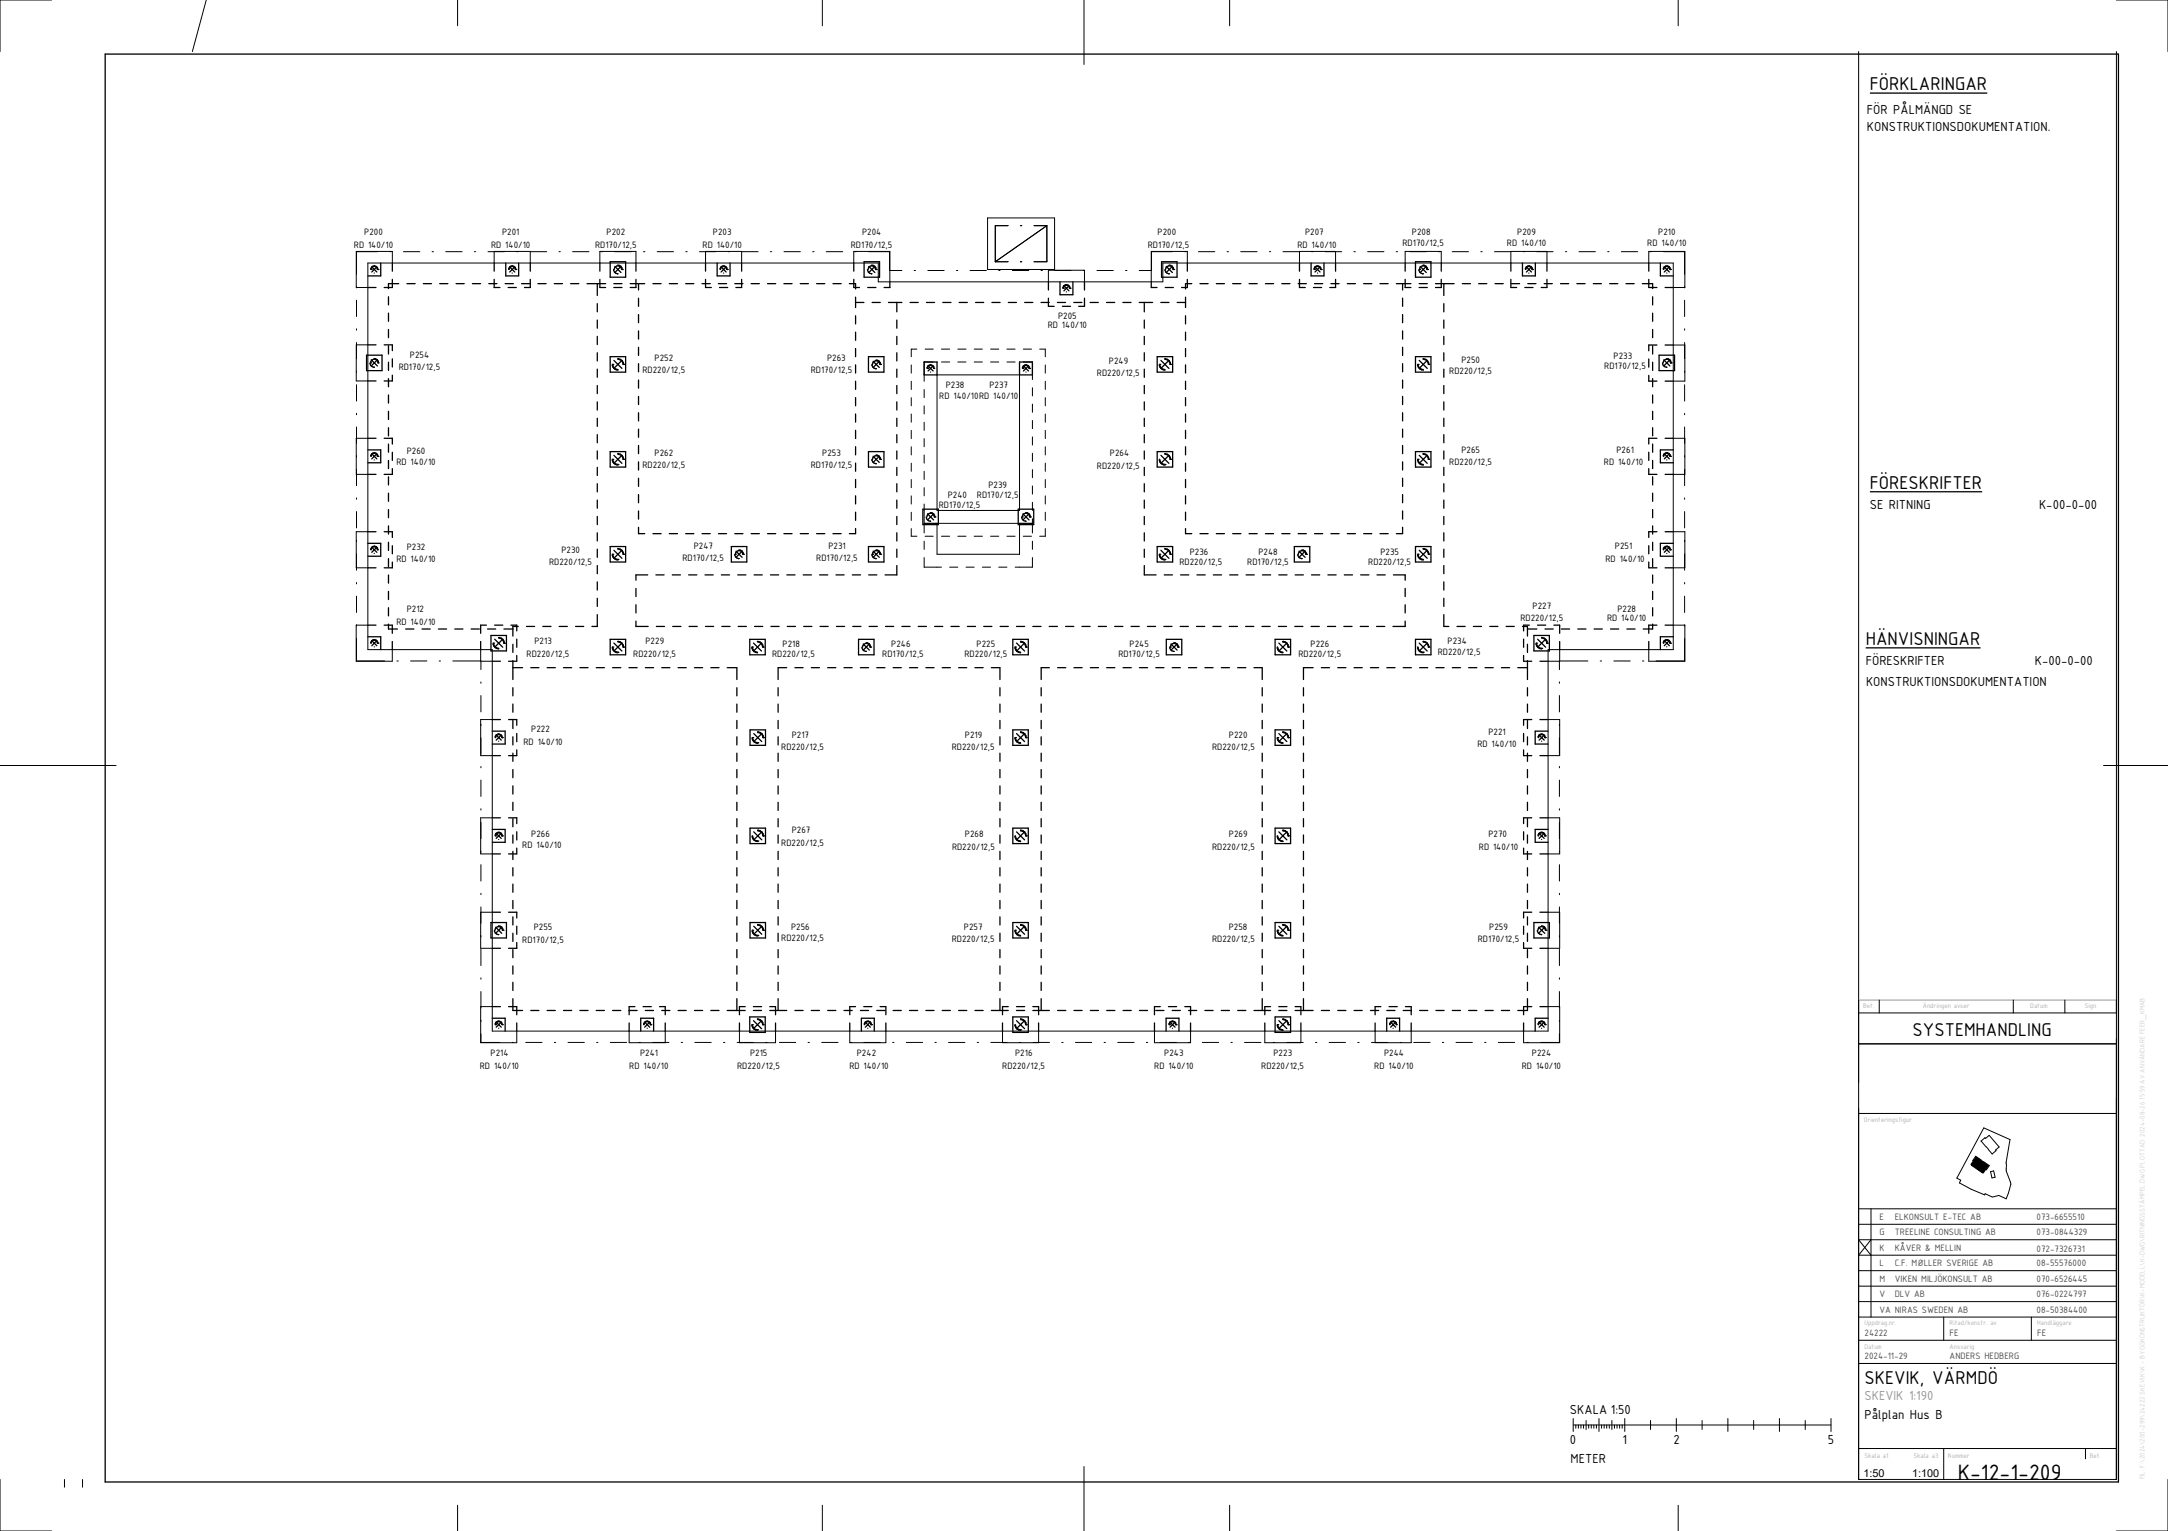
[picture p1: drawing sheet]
<svg xmlns="http://www.w3.org/2000/svg" width="841mm" height="594mm" viewBox="0 0 841 594" stroke-linecap="round" stroke-linejoin="round" font-family="sans-serif">
<defs><g id="words">
<text font-size="9.3" x="759.4" y="574.1">K-12-1-209</text>
<g font-size="7.8">
<text x="725.4" y="35.1">FÖRKLARINGAR</text>
<text x="725.4" y="189.8">FÖRESKRIFTER</text>
<text x="723.7" y="250.3">HÄNVISNINGAR</text>
<text x="741.9" y="402.1">SYSTEMHANDLING</text>
<text x="723.3" y="536.9">SKEVIK, VÄRMDÖ</text>
</g>
<g font-size="5.5">
<text x="724.2" y="44.2">FÖR PÅLMÄNGD SE</text>
<text x="724.2" y="51">KONSTRUKTIONSDOKUMENTATION.</text>
<text x="725.4" y="197.5">SE RITNING</text>
<text x="791" y="197.5">K-00-0-00</text>
<text x="723.7" y="257.9">FÖRESKRIFTER</text>
<text x="789.4" y="257.9">K-00-0-00</text>
<text x="723.8" y="266">KONSTRUKTIONSDOKUMENTATION</text>
<text x="609" y="548.6">SKALA 1:50</text>
<text x="723.3" y="550.6">Pålplan Hus B</text>
<text x="609" y="560.2">0</text>
<text x="629.3" y="560.2">1</text>
<text x="649.2" y="560.2">2</text>
<text x="709" y="560.2">5</text>
<text x="609.3" y="567.5">METER</text>
</g>
<text font-size="5.5" fill="#959595" x="723.3" y="543.3">SKEVIK 1:190</text>
<g font-size="4.2">
<text x="722.9" y="572.9">1:50</text>
<text x="741.7" y="572.9">1:100</text>
</g>
<g font-size="3.9">
<text x="141.3" y="91.2">P200</text>
<text x="194.8" y="91.2">P201</text>
<text x="235.3" y="91.2">P202</text>
<text x="276.6" y="91.2">P203</text>
<text x="334.4" y="91.2">P204</text>
<text x="449" y="91.2">P200</text>
<text x="506.3" y="91.2">P207</text>
<text x="544" y="95.5">RD170/12,5</text>
<text x="547.7" y="91.2">P208</text>
<text x="584.6" y="95.5">RD 140/10</text>
<text x="588.6" y="91.2">P209</text>
<text x="639" y="95.5">RD 140/10</text>
<text x="643.3" y="91.2">P210</text>
<text x="137.3" y="96.1">RD 140/10</text>
<text x="190.5" y="96.1">RD 140/10</text>
<text x="230.8" y="96.1">RD170/12,5</text>
<text x="272.6" y="96.1">RD 140/10</text>
<text x="330" y="96.1">RD170/12,5</text>
<text x="445.3" y="96.1">RD170/12,5</text>
<text x="503.3" y="96.1">RD 140/10</text>
<text x="410.4" y="123.6">P205</text>
<text x="406.4" y="127.4">RD 140/10</text>
<text x="154.6" y="143.6">RD170/12,5</text>
<text x="159" y="138.7">P254</text>
<text x="253.9" y="139.9">P252</text>
<text x="320.8" y="139.9">P263</text>
<text x="430.2" y="141.2">P249</text>
<text x="566.9" y="140.9">P250</text>
<text x="622.3" y="143.1">RD170/12,5</text>
<text x="625.9" y="139.2">P233</text>
<text x="249.2" y="144.8">RD220/12,5</text>
<text x="314.5" y="144.8">RD170/12,5</text>
<text x="425.5" y="146.1">RD220/12,5</text>
<text x="562.2" y="145.2">RD220/12,5</text>
<text x="364.4" y="154.6">RD 140/10RD 140/10</text>
<text x="366.8" y="150.7">P238</text>
<text x="383.8" y="150.7">P237</text>
<text x="157.8" y="175.9">P260</text>
<text x="253.9" y="176.7">P262</text>
<text x="319" y="176.7">P253</text>
<text x="430.6" y="177.1">P264</text>
<text x="566.9" y="175.7">P265</text>
<text x="627.1" y="175.7">P261</text>
<text x="153.8" y="180.3">RD 140/10</text>
<text x="249.2" y="181.6">RD220/12,5</text>
<text x="314.5" y="181.6">RD170/12,5</text>
<text x="425.5" y="182">RD220/12,5</text>
<text x="562.2" y="180.6">RD220/12,5</text>
<text x="622.2" y="180.6">RD 140/10</text>
<text x="383.4" y="189.4">P239</text>
<text x="364.2" y="197">RD170/12,5</text>
<text x="367.7" y="193.2">P240</text>
<text x="379" y="193.2">RD170/12,5</text>
<text x="157.8" y="213.4">P232</text>
<text x="217.8" y="214.4">P230</text>
<text x="269.1" y="212.8">P247</text>
<text x="321.4" y="212.8">P231</text>
<text x="461.5" y="215.3">P236</text>
<text x="488.2" y="215.3">P248</text>
<text x="535.5" y="215.3">P235</text>
<text x="626.4" y="213.1">P251</text>
<text x="153.8" y="218.1">RD 140/10</text>
<text x="213" y="219.3">RD220/12,5</text>
<text x="264.7" y="217.7">RD170/12,5</text>
<text x="316.6" y="217.7">RD170/12,5</text>
<text x="457.5" y="219.1">RD220/12,5</text>
<text x="483.8" y="219.1">RD170/12,5</text>
<text x="530.8" y="219.1">RD220/12,5</text>
<text x="622.8" y="218">RD 140/10</text>
<text x="157.8" y="237.6">P212</text>
<text x="594.5" y="236.2">P227</text>
<text x="627.4" y="237.3">P228</text>
<text x="153.8" y="242.5">RD 140/10</text>
<text x="589.8" y="241.1">RD220/12,5</text>
<text x="623.4" y="241.1">RD 140/10</text>
<text x="207.3" y="249.9">P213</text>
<text x="250.4" y="249.9">P229</text>
<text x="303.6" y="250.9">P218</text>
<text x="345.8" y="250.9">P246</text>
<text x="378.9" y="250.9">P225</text>
<text x="438.2" y="250.9">P245</text>
<text x="508.4" y="250.9">P226</text>
<text x="561.5" y="249.9">P234</text>
<text x="204.3" y="254.8">RD220/12,5</text>
<text x="245.7" y="254.8">RD220/12,5</text>
<text x="299.5" y="254.8">RD220/12,5</text>
<text x="342.2" y="254.8">RD170/12,5</text>
<text x="374.1" y="254.8">RD220/12,5</text>
<text x="433.8" y="254.8">RD170/12,5</text>
<text x="503.7" y="254.8">RD220/12,5</text>
<text x="557.7" y="254.3">RD220/12,5</text>
<text x="206.1" y="284.2">P222</text>
<text x="307.1" y="286.3">P217</text>
<text x="374.3" y="286.3">P219</text>
<text x="476.7" y="286.3">P220</text>
<text x="577.4" y="285">P221</text>
<text x="203.1" y="289.1">RD 140/10</text>
<text x="303.1" y="291.2">RD220/12,5</text>
<text x="369.2" y="291.2">RD220/12,5</text>
<text x="470.2" y="291.2">RD220/12,5</text>
<text x="573.1" y="289.9">RD 140/10</text>
<text x="307.1" y="323.4">P267</text>
<text x="202.6" y="328.9">RD 140/10</text>
<text x="206.1" y="324.8">P266</text>
<text x="303.1" y="328.3">RD220/12,5</text>
<text x="369.3" y="329.7">RD220/12,5</text>
<text x="374.3" y="324.8">P268</text>
<text x="470.2" y="329.7">RD220/12,5</text>
<text x="476.7" y="324.8">P269</text>
<text x="573.7" y="329.7">RD 140/10</text>
<text x="577.4" y="324.8">P270</text>
<text x="202.6" y="365.9">RD170/12,5</text>
<text x="207.1" y="360.7">P255</text>
<text x="303.1" y="365.2">RD220/12,5</text>
<text x="306.9" y="360.7">P256</text>
<text x="369.2" y="365.6">RD220/12,5</text>
<text x="373.9" y="360.7">P257</text>
<text x="470.2" y="365.6">RD220/12,5</text>
<text x="476.6" y="360.7">P258</text>
<text x="573.2" y="365.6">RD170/12,5</text>
<text x="577.7" y="360.7">P259</text>
<text x="190.3" y="409.7">P214</text>
<text x="248.3" y="409.7">P241</text>
<text x="290.9" y="409.7">P215</text>
<text x="332.4" y="409.7">P242</text>
<text x="393.8" y="409.7">P216</text>
<text x="451.6" y="409.7">P243</text>
<text x="494" y="409.7">P223</text>
<text x="536.9" y="409.7">P244</text>
<text x="594.2" y="409.7">P224</text>
<text x="186.1" y="414.6">RD 140/10</text>
<text x="244.1" y="414.6">RD 140/10</text>
<text x="286" y="414.6">RD220/12,5</text>
<text x="329.5" y="414.6">RD 140/10</text>
<text x="388.8" y="414.6">RD220/12,5</text>
<text x="447.7" y="414.6">RD 140/10</text>
<text x="489.3" y="414.6">RD220/12,5</text>
<text x="533.1" y="414.6">RD 140/10</text>
<text x="590.3" y="414.6">RD 140/10</text>
</g>
<g font-size="3.9" fill="#4c4c4c">
<text x="729" y="473.3">E</text>
<text x="735" y="473.3">ELKONSULT E-TEC AB</text>
<text x="790" y="473.3">073-6655510</text>
<text x="729" y="479.3">G</text>
<text x="735" y="479.3">TREELINE CONSULTING AB</text>
<text x="790" y="479.3">073-0844329</text>
<text x="729" y="485.3">K</text>
<text x="735" y="485.3">KÅVER &amp; MELLIN</text>
<text x="790" y="485.6">072-7326731</text>
<text x="729" y="491.3">L</text>
<text x="735" y="491.3">C.F. MØLLER SVERIGE AB</text>
<text x="790" y="491.3">08-55576000</text>
<text x="729" y="497.3">M</text>
<text x="735" y="497.3">VIKEN MILJÖKONSULT AB</text>
<text x="790" y="497.3">070-6526445</text>
<text x="729" y="503.3">V</text>
<text x="735" y="503.3">DLV AB</text>
<text x="790" y="503.3">076-0224797</text>
<text x="729" y="509.3">VA NIRAS SWEDEN AB</text>
<text x="790" y="509.3">08-50384400</text>
<text x="723.3" y="518.2">24222</text>
<text x="756.3" y="518.2">FE</text>
<text x="790.3" y="518.2">FE</text>
<text x="723.3" y="527.2">2024-11-29</text>
<text x="756.3" y="527.2">ANDERS HEDBERG</text>
</g>
<g font-size="2.8" fill="#b2b2b2">
<text x="722.8" y="391.1">Bet.</text>
<text x="745.9" y="391.1">Ändringen avser</text>
<text x="787.6" y="391.1">Datum</text>
<text x="808.7" y="391.1">Sign</text>
<text x="723" y="435.1">Orienteringsfigur</text>
<text x="723.3" y="514.2">Uppdrag.nr.</text>
<text x="756.3" y="514.2">Ritad/konstr. av</text>
<text x="790.3" y="514.2">Handläggare</text>
<text x="723.3" y="523.2">Datum</text>
<text x="756.3" y="523.2">Ansvarig</text>
<text x="723.3" y="565.5">Skala a1</text>
<text x="742.3" y="565.5">Skala a3</text>
<text x="755.6" y="565.5">Nummer</text>
<text x="810.6" y="565.5">Bet.</text>
</g>
</g></defs>
<g fill="none" stroke="#000" stroke-width=".39">
<path d="M20 0h-20v20M80 0l-5.4 20M177.5 0v10M319 0v10M420.5 0v25M477 0v10M651 0v10M721 20v554h100v-554M821 0h20v20M146.4 97.6h-8.1v8.8M151.2 97.6h.5M156.5 97.6h6.3"/>
<path d="M167.6 97.6h.5M172.9 97.6h6.4M184 97.6h.5M189.3 97.6h6.4M200.4 97.6h.5M205.7 97.6h6.4M216.8 97.6h.6M222.1 97.6h6.4M233.2 97.6h.6M238.5 97.6h6.4M249.6 97.6h.6M254.9 97.6h6.4"/>
<path d="M266 97.6h.6M271.3 97.6h6.4M282.4 97.6h.6M287.7 97.6h6.4M298.8 97.6h.6M304.1 97.6h6.4M315.2 97.6h.6M320.5 97.6h6.4M331.6 97.6h.6M336.9 97.6h8.2v7.3h4.8M383.1 84.6h26v20h-26zM391.1 87.6h-5v14"/>
<path d="M395.8 87.6h.6M401.1 87.6h5M406.1 87.6v14h-5M406.1 87.6l-20 14M454.8 97.6h-8.1v7.3h-4.8M459.6 97.6h.5M464.9 97.6h6.3M476 97.6h.5M481.3 97.6h6.3M492.4 97.6h.5M497.7 97.6h6.3M508.8 97.6h.5"/>
<path d="M514.1 97.6h6.3M525.2 97.6h.5M530.5 97.6h6.4M541.6 97.6h.5M546.9 97.6h6.4M558 97.6h.5M563.3 97.6h6.4M574.4 97.6h.6M579.7 97.6h6.4M590.8 97.6h.6M596.1 97.6h6.4M607.2 97.6h.6"/>
<path d="M612.5 97.6h6.4M623.6 97.6h.6M628.9 97.6h6.4M640 97.6h.6M645.3 97.6h8.2v8.8M138.3 111.2v.5M138.3 116.5v6.3M142.7 102h198v7.3h110.4v-7.3h198v150h-48.6v148h-409.5v-148h-48.3zM152.2 102v-4.5h-14v14h4.5M191.7 102v-4.5h14v4.5M232.7 102v-4.5h14v4.5M273.7 102v-4.5h14v4.5"/>
<path d="M331.2 102v-4.5h14v11.8M354.6 104.9h.5M359.9 104.9h6.4M371 104.9h.5M376.3 104.9h6.4M386.1 101.6h5M387.4 104.9h.5M392.7 104.9h6.4M395.8 101.6h.6M403.8 104.9h.6M406.7 109.3v-4.5h14v4.5M409.1 104.9h6.4"/>
<path d="M420.2 104.9h.6M425.5 104.9h6.4M436.6 104.9h.6M460.6 102v-4.5h-14v11.8M504.1 102v-4.5h14v4.5M545.1 102v-4.5h14v4.5M586.1 102v-4.5h14v4.5M639.6 102v-4.5h14v14h-4.5M653.5 111.2v.5M653.5 116.5v6.3M138.3 127.6v.5M138.3 132.9v6.3"/>
<path d="M142.7 133.8h-4.5v14h4.5M355.7 135.4h-2.2v3M358.9 135.4h3.1M365.2 135.4h3.2M371.6 135.4h3.1M377.9 135.4h3.2M384.3 135.4h3.1M390.6 135.4h3.2M396.9 135.4h3.2M403.3 135.4h2.2v3M649.1 133.9h4.5v14h-4.5M653.5 127.6v.5"/>
<path d="M653.5 132.9v6.3M138.3 144v.5M138.3 149.3v6.3M353.5 141.6v3.2M353.5 147.9v3.2M353.5 154.3v3.2M358.5 151.1v3.2M358.5 157.5v3.1M362 140.4h-3.5v7.5M363.5 145.4h32v52.6h-32zM365.2 140.4h3.2M371.6 140.4h3.1"/>
<path d="M377.9 140.4h3.2M384.3 140.4h3.1M390.6 140.4h3.2M396.9 140.4h3.6v6.9M400.5 150.4v3.2M400.5 156.8v3.2M405.5 141.6v3.2M405.5 147.9v3.2M405.5 154.3v3.2M653.5 144v.5M653.5 149.3v6.3M138.3 160.4v.5"/>
<path d="M138.3 165.7v6.3M138.3 176.8v.5M142.7 170h-4.5v14h4.5M353.5 160.6v3.2M353.5 167v3.2M353.5 173.3v3.2M353.5 179.7v3.2M358.5 163.8v3.2M358.5 170.2v3.1M358.5 176.5v3.2M400.5 163.1v3.2M400.5 169.5v3.2"/>
<path d="M400.5 175.8v3.2M405.5 160.6v3.2M405.5 167v3.2M405.5 173.3v3.2M405.5 179.7v3.2M649.1 170h4.5v14h-4.5M653.5 160.4v.5M653.5 165.7v6.3M653.5 176.8v.5M138.3 182.1v6.3M138.3 193.2v.5M138.3 198.5v6.3"/>
<path d="M353.5 186v3.2M353.5 192.4v3.2M353.5 198.7v3.2M358.5 182.9v3.1M358.5 189.2v3.2M358.5 195.6v11.2M400.5 182.2v3.2M400.5 188.5v3.2M400.5 194.9v3.2M405.5 186v3.2M405.5 192.4v3.2M405.5 198.7v3.2"/>
<path d="M653.5 182.1v6.3M653.5 193.2v.5M653.5 198.5v6.3M138.3 209.6v.5M138.3 214.9v6.3M142.7 206.3h-4.5v14h4.5M353.5 205.1v2.9h2.2M358.5 210v3.1M358.5 216.3v3.7h6.7M358.5 203h42M358.9 208h3.1M363.5 203v12h32v-12"/>
<path d="M365.2 208h3.2M371.6 208h3.1M377.9 208h3.2M384.3 208h3.1M390.6 208h3.2M396.9 208h3.2M400.5 201.2v5.6M400.5 210v3.1M400.5 216.3v3.7h-6.7M405.5 205.1v2.9h-2.2M649.1 206.3h4.5v14h-4.5M653.5 209.6v.5"/>
<path d="M653.5 214.9v6.3M138.3 226v.5M138.3 231.3v6.3M368.4 220h3.2M374.7 220h3.2M381.1 220h3.2M387.4 220h3.2M653.5 226v.5M653.5 231.3v6.3M138.3 247.7v8.7h10.9M138.3 242.4v.5M142.7 242.5h-4.5v14h14v-4.5"/>
<path d="M154 256.4h.5M159.3 256.4h6.3M170.4 256.4h.5M175.7 256.4h10.9v3.4M186.5 252v4.5h4.5M605 252v4.5h-4.5M616 256.4h-11.1v3.4M620.7 256.4h.6M626 256.4h6.4M637.1 256.4h.6M649.1 242.5h4.5v14h-14v-4.5M653.5 247.7v8.7h-11.1"/>
<path d="M653.5 242.4v.5M186.6 264.6v.5M186.6 269.9v6.3M191 279.2h-4.5v14h4.5M600.5 279.2h4.5v14h-4.5M604.9 264.6v.5M604.9 269.9v6.3M0 297h45M186.6 281v.5M186.6 286.3v6.3M186.6 297.4v.5M604.9 281v.5"/>
<path d="M604.9 286.3v6.3M604.9 297.4v.5M816 297h25M186.6 302.7v6.3M186.6 313.8v.5M186.6 319.1v6.3M191 317.3h-4.5v14h4.5M600.5 317.3h4.5v14h-4.5M604.9 302.7v6.3M604.9 313.8v.5M604.9 319.1v6.3M186.6 330.2v.5"/>
<path d="M186.6 335.5v6.3M604.9 330.2v.5M604.9 335.5v6.3M186.6 346.6v.5M186.6 351.9v6.3M191 353.9h-4.5v14h4.5M600.5 353.9h4.5v14h-4.5M604.9 346.6v.5M604.9 351.9v6.3M186.6 363v.5M186.6 368.3v6.3M186.6 379.4v.5"/>
<path d="M604.9 363v.5M604.9 368.3v6.3M604.9 379.4v.5M186.6 384.7v6.3M186.6 395.8v.5M191 390.5h-4.5v14h14v-4.5M600.5 390.5h4.5v14h-14v-4.5M604.9 384.7v6.3M604.9 395.8v.5M721 393h100M729 388v5M781 388v5"/>
<path d="M801 388v5M186.6 401.1v3.3h7.3M198.6 404.4h.6M203.9 404.4h6.4M215 404.4h.6M220.3 404.4h6.4M231.4 404.4h.6M236.7 404.4h6.4M244.1 400v4.5h14v-4.5M247.8 404.4h.6M253.1 404.4h6.4M264.2 404.4h.6"/>
<path d="M269.5 404.4h6.4M280.6 404.4h.6M285.9 404.4h6.4M286.8 400v4.5h14v-4.5M297.1 404.4h.5M302.3 404.4h6.4M313.5 404.4h.5M318.7 404.4h6.4M329.6 400v4.5h14v-4.5M329.9 404.4h.5M335.1 404.4h6.4M346.3 404.4h.5"/>
<path d="M351.6 404.4h6.3M362.7 404.4h.5M368 404.4h6.3M379.1 404.4h.5M384.4 404.4h6.3M388.9 400v4.5h14v-4.5M395.5 404.4h.5M400.8 404.4h6.3M411.9 404.4h.5M417.2 404.4h6.3M428.3 404.4h.5M433.6 404.4h6.3"/>
<path d="M444.7 404.4h.5M447.8 400v4.5h14v-4.5M450 404.4h6.3M461.1 404.4h.5M466.4 404.4h6.3M477.5 404.4h.5M482.8 404.4h6.3M490.6 400v4.5h14v-4.5M493.9 404.4h.5M499.2 404.4h6.3M510.3 404.4h.5M515.6 404.4h6.3"/>
<path d="M526.7 404.4h.5M532 404.4h6.3M533.4 400v4.5h14v-4.5M543.1 404.4h.5M548.4 404.4h6.3M559.5 404.4h.5M564.8 404.4h6.3M575.9 404.4h.5M581.2 404.4h6.4M592.3 404.4h.5M604.9 401.1v3.3h-7.3M721 405h100"/>
<path d="M721 432h100M768.5 450.1l1 .7M768.5 450.1l-2.1-1.5-1.1 1.6 .5 .4-1.1 1.5 4.3 2.9 1.1-1.5 .5 .4 1.1-1.7-2.1-1.4M770.5 445l-2-2.3 3.1-2.2 3.9 4.5-2.7 2.7-1.5-1.7M770.5 445l.9 .9M772.2 454.6l1.2-.3 .5 2.4-1.2 .3zM721 475h100M721 469h100M725.8 469v42M772.8 464.4l-2.7-1.3-.2 .5-5.3-2.2-4.5-2.5 .5-1-1.5-.8 10.4-19.5 10.2 4.5-1.5 9 .1 3.4 1.7 4.9-.9 3.4-.9 2.3-2.9-1.3-2.4 .6M721 493h100M721 499h100"/>
<path d="M725.8 481l-4.8 6h100M821 481h-100l4.8 6M721 511h100M721 505h100M721 520h100M754 511v9M788 511v9M721 529h100M610.3 550.4v5M610.3 552.9h100M611.3 552.9v1.2M612.3 552.9v1.2"/>
<path d="M613.3 552.9v1.2M614.3 552.9v1.2M615.3 551.1v3.5M616.3 552.9v1.2M617.3 552.9v1.2M618.3 552.9v1.2M619.3 552.9v1.2M620.3 550.4v5M621.3 552.9v1.2M622.3 552.9v1.2M623.3 552.9v1.2M624.3 552.9v1.2"/>
<path d="M625.3 551.1v3.5M626.3 552.9v1.2M627.3 552.9v1.2M628.3 552.9v1.2M629.3 552.9v1.2M630.3 550.4v5M640.3 551.1v3.5M650.3 550.4v5M660.3 551.1v3.5M670.3 550.4v5M680.3 551.1v3.5M690.3 550.4v5"/>
<path d="M700.3 551.1v3.5M710.3 550.4v5M0 574v20h20M25 574v3M32 574v3M420.5 569v25M721 562h100M754 562v12M809 562v4M841 574v20h-20M177.5 584v10M319 584v10"/>
<path d="M477 584v10M651 584v10"/>
</g>
<g fill="none" stroke="#000" stroke-width=".5">
<path d="M40.8 21h781v554h-781zM725.4 36.1h45.5M142.7 111.5h3.2M143.8 104.5a1.38 1.38 0 0 1 1.4-1.4 1.38 1.38 0 0 1 1.4 1.4M144 104.5a1.2 1.2 0 0 1 1.2-1.2 1.2 1.2 0 0 1 1.2 1.2M144.2 103.6l2 1.9M145.2 105.9h.1M145.2 103.1h.1M146.2 103.6l-2 1.9M147.7 102v5h-5M150.7 115.1v3.2M152.2 102v3.2"/>
<path d="M152.2 108.4v3.1h-3.2M154.7 110h-4v2M157.9 110h3.1M164.2 110h3.2M170.6 110h3.1M176.9 110h3.2M183.3 110h3.1M189.6 110h3.2M191.7 108.4v3.1h2.2M191.7 102v3.2M196 110h3.1M196.2 102v5h5v-5"/>
<path d="M197.1 111.5h3.2M197.3 104.5a1.38 1.38 0 0 1 1.4-1.4 1.38 1.38 0 0 1 1.4 1.4M197.5 104.5a1.2 1.2 0 0 1 1.2-1.2 1.2 1.2 0 0 1 1.2 1.2M197.7 103.6l2 1.9M198.7 105.9h.1M198.7 103.1h.1M199.7 103.6l-2 1.9M202.3 110h3.2M205.7 108.4v3.1h-2.2M205.7 102v3.2M208.7 110h3.1M215 110h3.2"/>
<path d="M221.4 110h3.1M227.7 110h7.2M231.7 110v4.6M231.7 117.8v3.2M232.7 108.4v3.1h2.2M232.7 102v3.2M236.7 101.5h6v6h-6zM238 104.5a1.61 1.61 0 0 0 1.7 1.7M238.1 110h3.2M238.1 111.5h3.2M238.3 104.5a1.43 1.43 0 0 1 1.4-1.4 1.43 1.43 0 0 1 1.4 1.4M238.5 103.4l2.4 2.3"/>
<path d="M239.7 102.9a1.68 1.68 0 0 1 1.7 1.6M240.9 103.4l-2.4 2.3M244.5 110h5.6M246.7 102v3.2M246.7 108.4v3.1h-2.2M247.7 110v2.5M247.7 115.7v3.2M253.3 110h3.2M259.6 110h3.2M266 110h3.2M272.3 110h3.2M273.7 108.4v3.1h2.2"/>
<path d="M273.7 102v3.2M278.2 102v5h5v-5M278.7 110h3.2M279.1 111.5h3.2M279.5 104.5a1.2 1.2 0 0 1 1.2-1.2 1.2 1.2 0 0 1 1.2 1.2M279.6 103.6a1.4 1.4 0 0 1 1.6-.4 1.4 1.4 0 0 1 .9 1.3M279.6 103.6l-.3 .9M279.7 103.6l2 1.9M280.7 105.9h.1M280.7 103.1h.1M281.7 103.6l-2 1.9M285 110h3.2"/>
<path d="M287.7 108.4v3.1h-2.2M287.7 102v3.2M291.4 110h3.2M297.7 110h3.2M304.1 110h3.2M310.4 110h3.2M316.8 110h3.2M323.1 110h3.2M329.5 110h2.4v2.1M331.2 108.4v3.1h2.2M331.2 102v3.2M331.9 115.3v4"/>
<path d="M331.9 117.3h3.2M335.2 101.5h6v6h-6zM336.5 104.5a1.57 1.57 0 0 0 1.7 1.7M336.6 111.5h3.2M336.8 104.5a1.43 1.43 0 0 1 1.4-1.4 1.43 1.43 0 0 1 1.4 1.4M337 103.4l2.4 2.3M338.2 106.2h.1M338.2 102.9h.1M338.2 102.9a1.63 1.63 0 0 1 1.7 1.6M338.3 117.3h3.2M339.4 103.4l-2.4 2.3M344.7 117.3h5.2"/>
<path d="M345.2 109.3v2.2h-2.2M347.9 117.3v3.7M353 117.3h3.2M359.4 117.3h3.2M365.7 117.3h3.2M372.1 117.3h3.2M378.4 117.3h3.2M384.8 117.3h3.1M391.1 117.3h3.2M397.5 117.3h3.1M403.8 117.3h3.2M406.7 109.3v3.2"/>
<path d="M406.7 115.7v3.1h2.2M410.2 117.3h3.1M411.2 109.3v5h5v-5M412.1 118.8h3.2M412.3 111.8a1.38 1.38 0 0 1 1.4-1.4 1.38 1.38 0 0 1 1.4 1.4M412.5 111.8a1.2 1.2 0 0 1 1.2-1.2 1.2 1.2 0 0 1 1.2 1.2M412.7 110.9l2 1.9M413.7 113.2h.1M413.7 110.4h.1M414.7 110.9l-2 1.9M416.5 117.3h3.2M420.7 115.7v3.1h-2.3"/>
<path d="M420.7 109.3v3.2M422.9 117.3h3.1M429.2 117.3h3.2M435.6 117.3h3.1M441.9 117.3h5.2M443.9 117.3v3.7M446.6 109.3v2.2h2.2M450.3 117.3h3.2M450.6 101.5h6v6h-6zM451.9 104.5a1.57 1.57 0 0 0 1.7 1.7M452 111.5h3.2M452.2 104.5a1.43 1.43 0 0 1 1.4-1.4 1.43 1.43 0 0 1 1.4 1.4"/>
<path d="M452.4 103.4l2.4 2.3M453.6 106.2h.1M453.6 102.9h.1M453.6 102.9a1.63 1.63 0 0 1 1.7 1.6M454.8 103.4l-2.4 2.3M456.6 117.3h3.3M459.9 115.3v4M460.6 108.4v3.1h-2.3M460.6 102v3.2M462.3 110h-2.4v2.1M465.5 110h3.1M471.8 110h3.2"/>
<path d="M478.2 110h3.1M484.5 110h3.2M490.9 110h3.1M497.2 110h3.2M503.6 110h3.1M504.1 108.4v3.1h2.2M504.1 102v3.2M508.6 102v5h5v-5M509.5 111.5h3.2M509.7 104.5a1.38 1.38 0 0 1 1.4-1.4 1.38 1.38 0 0 1 1.4 1.4M509.9 104.5a1.2 1.2 0 0 1 1.2-1.2 1.2 1.2 0 0 1 1.2 1.2M509.9 110h3.2"/>
<path d="M510.1 103.6l2 1.9M511.1 105.9h.1M511.1 103.1h.1M512.1 103.6l-2 1.9M516.3 110h3.1M518.1 108.4v3.1h-2.3M518.1 102v3.2M522.6 110h3.2M529 110h3.1M535.3 110h3.2M541.7 110h5.6M544.1 110v2.5"/>
<path d="M544.1 115.7v3.2M545.1 102v3.2M545.1 108.4v3.1h2.2M549.1 101.5h6v6h-6zM550.4 104.5a1.57 1.57 0 0 0 1.7 1.7M550.5 110h3.2M550.5 111.5h3.2M550.6 104.5a1.43 1.43 0 0 1 1.5-1.4 1.43 1.43 0 0 1 1.4 1.4M550.9 103.4l2.4 2.3M552.1 106.2h.1M552.1 102.9h.1M552.1 102.9a1.63 1.63 0 0 1 1.7 1.6"/>
<path d="M553.3 103.4l-2.4 2.3M556.8 110h7.3M559.1 108.4v3.1h-2.3M559.1 102v3.2M560.1 110v4.6M560.1 117.8v3.2M567.2 110h3.2M573.6 110h3.2M579.9 110h3.2M586.1 108.4v3.1h2.2M586.1 102v3.2M586.3 110h3.2"/>
<path d="M590.6 102v5h5v-5M591.5 111.5h3.2M591.9 104.5a1.2 1.2 0 0 1 1.2-1.2 1.2 1.2 0 0 1 1.2 1.2M592 103.6a1.4 1.4 0 0 1 1.6-.4 1.4 1.4 0 0 1 .9 1.3M592 103.6l-.3 .9M592.1 103.6l2 1.9M592.6 110h3.2M593.1 105.9h.1M593.1 103.1h.1M594.1 103.6l-2 1.9M599 110h3.2M600.1 108.4v3.1h-2.3"/>
<path d="M600.1 102v3.2M605.3 110h3.2M611.7 110h3.2M618 110h3.2M624.4 110h3.2M630.7 110h3.2M637.1 110h4v2M639.6 102v3.2M639.6 108.4v3.1h3.1M641.1 115.1v3.2M644.1 102v5h5M645.2 104.5a1.38 1.38 0 0 1 1.4-1.4 1.38 1.38 0 0 1 1.4 1.4"/>
<path d="M645.4 104.5a1.2 1.2 0 0 1 1.2-1.2 1.2 1.2 0 0 1 1.2 1.2M645.6 103.6l2 1.9M645.9 111.5h3.2M646.6 105.9h.1M646.6 103.1h.1M647.6 103.6l-2 1.9M142.2 137.8h6v6h-6zM142.7 133.8h3.2M144 139.6l2.4 2.4M145.2 139.1h.1M145.2 139.1a1.63 1.63 0 0 1 1.7 1.7M146.4 139.6l-2.4 2.4"/>
<path d="M149 133.8h3.2v2.2M150.7 121.5v3.2M150.7 127.8v3.2M150.7 134.2v3.2M152.2 139.2v3.2M231.7 124.2v3.1M231.7 130.5v3.2M231.7 136.9v3.1M236.7 138.4h6v6h-6zM238.1 139.8l3.1 3.1M239.7 139.2a2.2 2.2 0 0 1 2.2 2.2M239.7 139.4a2 2 0 0 1 2 2"/>
<path d="M241.2 139.8l-3.1 3.1M247.7 122v3.2M247.7 128.4v3.2M247.7 134.7v3.2M331.9 122.5v3.2M331.9 128.9v3.1M331.9 135.2v3.2M336.9 138.4h6v6h-6zM339.9 139.7h.1M339.9 139.7a1.63 1.63 0 0 1 1.7 1.7M347.9 124.2v3.1M347.9 130.5v3.2"/>
<path d="M347.9 136.9v3.1M443.9 124.2v3.1M443.9 130.5v3.2M443.9 136.9v3.1M448.9 138.4h6v6h-6zM450.3 139.8l3.1 3.1M451.9 139.2a2.13 2.13 0 0 1 2.2 2.2M451.9 139.4a2 2 0 0 1 2 2M453.4 139.8l-3.1 3.1M459.9 122.5v3.2M459.9 128.9v3.1M459.9 135.2v3.2"/>
<path d="M544.1 122v3.2M544.1 128.4v3.2M544.1 134.7v3.2M549.1 138.4h6v6h-6zM550.5 139.8l3.1 3.1M552.1 139.2h.1M552.1 139.4a2 2 0 0 1 2 2M552.1 139.2a2.13 2.13 0 0 1 2.2 2.2M553.6 139.8l-3.1 3.1M560.1 124.2v3.1M560.1 130.5v3.2M560.1 136.9v3.1"/>
<path d="M639.6 139.3v3.1M641.1 121.5v3.2M641.1 127.8v3.2M641.1 134.2v3.2M642.7 133.9h-3.1v2.2M643.6 137.8h6v6h-6zM645.4 139.6l2.4 2.4M645.9 133.9h3.2M646.6 139.1h.1M646.6 139.1a1.63 1.63 0 0 1 1.7 1.7M647.8 139.6l-2.4 2.4M142.7 147.8h3.2"/>
<path d="M143.5 140.8a1.57 1.57 0 0 0 1.7 1.7M143.8 140.8a1.43 1.43 0 0 1 1.4-1.4 1.43 1.43 0 0 1 1.4 1.4M145.2 142.5h.1M150.7 140.5v3.2M150.7 146.9v3.2M150.7 153.2v3.2M150.7 159.6v3.2M152.2 145.6v2.2h-3.2M231.7 143.2v3.2M231.7 149.6v3.1M231.7 155.9v3.2M237.5 141.4a2.08 2.08 0 0 0 2.2 2.2"/>
<path d="M237.7 141.4a2 2 0 0 0 2 2M239.7 143.6h.1M247.7 141.1v3.2M247.7 147.4v3.2M247.7 153.8v3.2M331.9 141.6v3.1M331.9 147.9v3.2M331.9 154.3v3.1M338.2 141.4a1.57 1.57 0 0 0 1.7 1.6M338.5 141.4a1.43 1.43 0 0 1 1.4-1.5 1.43 1.43 0 0 1 1.4 1.5M338.7 140.2l2.4 2.4M339.9 143.1h.1"/>
<path d="M341.1 140.2l-2.4 2.4M347.9 143.2v3.2M347.9 149.6v3.1M347.9 155.9v3.2M358.5 140.4h5v5h-5zM359.8 142.9a1.2 1.2 0 0 1 1.2-1.2 1.2 1.2 0 0 1 1.2 1.2M359.9 142a1.4 1.4 0 0 1 1.6-.4 1.4 1.4 0 0 1 .9 1.3M359.9 142l-.3 .9M360 142l2 1.9M361 144.3h.1M361 141.5h.1M362 142l-2 1.9"/>
<path d="M395.5 140.4h5v5h-5zM396.6 142.9a1.38 1.38 0 0 1 1.4-1.4 1.38 1.38 0 0 1 1.4 1.4M396.8 142.9a1.2 1.2 0 0 1 1.2-1.2 1.2 1.2 0 0 1 1.2 1.2M397 142l2 1.9M398 144.3h.1M398 141.5h.1M399 142l-2 1.9M443.9 143.2v3.2M443.9 149.6v3.1M443.9 155.9v3.2M449.7 141.4a2.08 2.08 0 0 0 2.2 2.2M449.9 141.4a2 2 0 0 0 2 2"/>
<path d="M451.9 143.6h.1M459.9 141.6v3.1M459.9 147.9v3.2M459.9 154.3v3.1M544.1 141.1v3.2M544.1 147.4v3.2M544.1 153.8v3.2M549.9 141.4a2.08 2.08 0 0 0 2.2 2.2M550.1 141.4a2 2 0 0 0 2 2M552.1 143.6h.1M560.1 143.2v3.2M560.1 149.6v3.1"/>
<path d="M560.1 155.9v3.2M639.6 145.6v2.3h3.1M641.1 140.5v3.2M641.1 146.9v3.2M641.1 153.2v3.2M641.1 159.6v3.2M644.9 140.8a1.57 1.57 0 0 0 1.7 1.7M645.1 140.8a1.43 1.43 0 0 1 1.5-1.4 1.43 1.43 0 0 1 1.4 1.4M645.9 147.9h3.2M646.6 142.5h.1M142.7 174.5h5v5h-5M142.7 170h3.2"/>
<path d="M143.8 177a1.38 1.38 0 0 1 1.4-1.4 1.38 1.38 0 0 1 1.4 1.4M144 177a1.2 1.2 0 0 1 1.2-1.2 1.2 1.2 0 0 1 1.2 1.2M144.2 176.1l2 1.9M145.2 178.4h.1M145.2 175.6h.1M146.2 176.1l-2 1.9M149 170h3.2v2.3M150.7 165.9v3.2M150.7 172.3v3.2M150.7 178.6v3.2M152.2 175.5v3.1M231.7 162.3v3.1"/>
<path d="M231.7 168.6v3.2M231.7 175v3.1M236.7 175.2h6v6h-6zM237.5 178.2a2.08 2.08 0 0 0 2.2 2.2M237.7 178.2a2 2 0 0 0 2 2M238.1 176.7l3.1 3.1M239.7 176l1.6 .7M239.7 176.2a2 2 0 0 1 2 2M241.2 176.7l-3.1 3.1M241.3 176.7l.6 1.5M247.7 160.1v3.2M247.7 166.5v3.2"/>
<path d="M247.7 172.8v3.2M247.7 179.2v3.2M331.9 160.6v3.2M331.9 167v3.1M331.9 173.3v3.2M331.9 179.7v3.1M336.9 175.2h6v6h-6zM338.2 178.2a1.57 1.57 0 0 0 1.7 1.7M338.5 178.2a1.43 1.43 0 0 1 1.4-1.4 1.43 1.43 0 0 1 1.4 1.4M338.7 177l2.4 2.4M339.9 179.9h.1M339.9 176.5h.1"/>
<path d="M339.9 176.6a1.63 1.63 0 0 1 1.7 1.6M341.1 177l-2.4 2.4M347.9 162.3v3.1M347.9 168.6v3.2M347.9 175v3.1M443.9 162.3v3.1M443.9 168.6v3.2M443.9 175v3.1M448.9 175.2h6v6h-6zM449.7 178.2a2.08 2.08 0 0 0 2.2 2.2M449.9 178.2a2 2 0 0 0 2 2M450.3 176.7l3.1 3.1"/>
<path d="M451.9 176l1.6 .7M451.9 176.2a2 2 0 0 1 2 2M453.4 176.7l-3.1 3.1M453.5 176.7l.6 1.5M459.9 160.6v3.2M459.9 167v3.1M459.9 173.3v3.2M459.9 179.7v3.1M544.1 160.1v3.2M544.1 166.5v3.2M544.1 172.8v3.2M544.1 179.2v3.2"/>
<path d="M549.1 175.2h6v6h-6zM549.9 178.2a2.08 2.08 0 0 0 2.2 2.2M550.1 178.2a2 2 0 0 0 2 2M550.5 176.7l3.1 3.1M552.1 176h.1M552.1 176.2a2 2 0 0 1 2 2M552.1 176a2.13 2.13 0 0 1 2.2 2.2M553.6 176.7l-3.1 3.1M560.1 162.3v3.1M560.1 168.6v3.2M560.1 175v3.1M639.6 175.5v3.1"/>
<path d="M641.1 165.9v3.2M641.1 172.3v3.2M641.1 178.6v3.2M642.7 170h-3.1v2.3M645.2 177a1.38 1.38 0 0 1 1.4-1.4 1.38 1.38 0 0 1 1.4 1.4M645.4 177a1.2 1.2 0 0 1 1.2-1.2 1.2 1.2 0 0 1 1.2 1.2M645.6 176.1l2 1.9M645.9 170h3.2M646.6 178.4h.1M646.6 175.6h.1M647.6 176.1l-2 1.9M649.1 174.5h-5v5h5"/>
<path d="M142.7 184h3.2M150.7 185v3.2M150.7 191.3v3.2M150.7 197.7v3.2M152.2 181.8v2.2h-3.2M231.7 181.3v3.2M231.7 187.7v3.1M231.7 194v3.2M247.7 185.5v3.2M247.7 191.9v3.2M247.7 198.2v3.2M331.9 186v3.2"/>
<path d="M331.9 192.4v3.1M331.9 198.7v3.2M347.9 181.3v3.2M347.9 187.7v3.1M347.9 194v3.2M358 197.5h6v6h-6zM359.8 199.4l2.4 2.3M361 198.9h.1M361 198.9a1.63 1.63 0 0 1 1.7 1.6M362.2 199.4l-2.4 2.3M395 197.5h6v6h-6zM396.8 199.4l2.4 2.3"/>
<path d="M398 198.9h.1M398 198.9a1.63 1.63 0 0 1 1.7 1.6M399.2 199.4l-2.4 2.3M443.9 181.3v3.2M443.9 187.7v3.1M443.9 194v3.2M459.9 186v3.2M459.9 192.4v3.1M459.9 198.7v3.2M544.1 185.5v3.2M544.1 191.9v3.2M544.1 198.2v3.2"/>
<path d="M552.1 180.4h.1M560.1 181.3v3.2M560.1 187.7v3.1M560.1 194v3.2M639.6 181.8v2.2h3.1M641.1 185v3.2M641.1 191.3v3.2M641.1 197.7v3.2M645.9 184h3.2M725.4 190.8h43.5M142.7 210.8h5v5h-5M142.7 206.3h3.2"/>
<path d="M143.8 213.3a1.38 1.38 0 0 1 1.4-1.4 1.38 1.38 0 0 1 1.4 1.4M144 213.3a1.2 1.2 0 0 1 1.2-1.2 1.2 1.2 0 0 1 1.2 1.2M144.2 212.3l2 2M145.2 214.7h.1M145.2 211.9h.1M146.2 212.3l-2 2M149 206.3h3.2v2.2M150.7 204v3.2M150.7 210.4v3.2M150.7 216.7v3.2M152.2 211.7v3.2M152.2 218.1v2.2h-3.2"/>
<path d="M231.7 200.4v3.1M231.7 206.7v3.2M231.7 213.1v3.1M231.7 219.4v3.2M236.7 212h6v6h-6zM237.5 215a2.08 2.08 0 0 0 2.2 2.2M237.7 215a2 2 0 0 0 2 2M238.1 213.5l3.1 3.1M239.7 212.8v.1a2.13 2.13 0 0 1 2.2 2.1M239.7 213a2 2 0 0 1 2 2M241.2 213.5l-3.1 3.1M247.7 204.6v2.4h2.4"/>
<path d="M253.3 207h3.2M259.6 207h3.2M266 207h3.2M272.3 207h3.2M278.7 207h3.2M283.7 212h6v6h-6zM285 207h3.2M285 215a1.57 1.57 0 0 0 1.7 1.7M285.3 215a1.43 1.43 0 0 1 1.4-1.4 1.43 1.43 0 0 1 1.4 1.4M285.5 213.9l2.4 2.3M286.7 216.7h.1M286.7 213.4h.1"/>
<path d="M286.7 213.4a1.63 1.63 0 0 1 1.7 1.6M287.9 213.9l-2.4 2.3M291.4 207h3.2M297.7 207h3.2M304.1 207h3.2M310.4 207h3.2M316.8 207h3.2M323.1 207h3.2M331.9 205.1v1.9h-2.4M336.9 212h6v6h-6zM338.2 215a1.57 1.57 0 0 0 1.7 1.7M338.5 215a1.43 1.43 0 0 1 1.4-1.4 1.43 1.43 0 0 1 1.4 1.4"/>
<path d="M338.7 213.9l2.4 2.3M339.9 216.7h.1M339.9 213.4h.1M339.9 213.4a1.63 1.63 0 0 1 1.7 1.6M341.1 213.9l-2.4 2.3M347.9 219.4v3.6h-4.6M347.9 200.4v3.1M347.9 206.7v3.2M347.9 213.1v3.1M359.3 200.5a1.57 1.57 0 0 0 1.7 1.7M359.6 200.5a1.43 1.43 0 0 1 1.4-1.4 1.43 1.43 0 0 1 1.4 1.4M361 202.2h.1"/>
<path d="M396.3 200.5a1.57 1.57 0 0 0 1.7 1.7M396.6 200.5a1.43 1.43 0 0 1 1.4-1.4 1.43 1.43 0 0 1 1.4 1.4M398 202.2h.1M443.9 200.4v3.1M443.9 206.7v3.2M443.9 213.1v3.1M443.9 219.4v3.6h4.5M448.9 212h6v6h-6zM449.7 215a2.12 2.12 0 0 0 2.2 2.2M449.9 215a2 2 0 0 0 2 2M450.3 213.5l3.1 3.1M451.9 212.8a2.2 2.2 0 0 1 2.2 2.2"/>
<path d="M451.9 213a2 2 0 0 1 2 2M453.4 213.5l-3.1 3.1M459.9 205.1v1.9h2.4M465.5 207h3.1M471.8 207h3.2M478.2 207h3.1M484.5 207h3.2M490.9 207h3.1M497.2 207h3.2M502.1 212h6v6h-6zM503.4 215a1.57 1.57 0 0 0 1.7 1.7M503.6 207h3.1"/>
<path d="M503.7 215a1.43 1.43 0 0 1 1.4-1.4 1.43 1.43 0 0 1 1.4 1.4M503.9 213.9l2.4 2.3M505.1 216.7h.1M505.1 213.4h.1M505.1 213.4l1.1 .4M506.2 213.8l.6 1.2M506.3 213.9l-2.4 2.3M509.9 207h3.2M516.3 207h3.1M522.6 207h3.2M529 207h3.1M535.3 207h3.2"/>
<path d="M544.1 204.6v2.4h-2.4M549.1 212h6v6h-6zM549.9 215a2.08 2.08 0 0 0 2.2 2.2M550.1 215a2 2 0 0 0 2 2M550.5 213.5l3.1 3.1M552.1 217.2h.1M552.1 212.8h.1M552.1 213a2 2 0 0 1 2 2M552.1 212.9a2.13 2.13 0 0 1 2.2 2.1M553.6 213.5l-3.1 3.1M560.1 200.4v3.1M560.1 206.7v3.2"/>
<path d="M560.1 213.1v3.1M560.1 219.4v3.2M639.6 211.7v3.2M639.6 218.1v2.2h3.1M641.1 204v3.2M641.1 210.4v3.2M641.1 216.7v3.2M642.7 206.3h-3.1v2.2M645.2 213.3a1.38 1.38 0 0 1 1.4-1.4 1.38 1.38 0 0 1 1.4 1.4M645.4 213.3a1.2 1.2 0 0 1 1.2-1.2 1.2 1.2 0 0 1 1.2 1.2M645.6 212.3l2 2M645.9 206.3h3.2"/>
<path d="M646.6 214.7h.1M646.6 211.9h.1M647.6 212.3l-2 2M649.1 210.8h-5v5h5M142.7 220.3h3.2M150.7 223.1v3.2M150.7 229.4v3.2M150.7 235.8v3.2M231.7 238.5v4.5h-2.1M231.7 225.8v3.1M231.7 232.1v3.2M246.7 228.3v3.2"/>
<path d="M246.7 234.6v3.2M251.3 223h-4.6v2.1M254.4 223h3.2M260.8 223h3.2M267.1 223h3.2M273.5 223h3.2M279.8 223h3.2M286.2 223h3.2M292.5 223h3.2M298.9 223h3.2M305.2 223h3.2M311.6 223h3.2"/>
<path d="M317.9 223h3.2M324.3 223h3.2M330.6 223h3.2M337 223h3.2M451.6 223h3.2M458 223h3.1M464.3 223h3.2M470.7 223h3.1M477 223h3.2M483.4 223h3.1M489.7 223h3.2M496.1 223h3.1"/>
<path d="M502.4 223h3.2M508.8 223h3.1M515.1 223h3.2M521.5 223h3.1M527.8 223h3.2M534.2 223h3.1M540.5 223h4.6v2.1M545.1 228.3v3.2M545.1 234.6v3.2M560.1 238.5v4.5h1.9M560.1 225.8v3.1M560.1 232.1v3.2"/>
<path d="M641.1 223.1v3.2M641.1 229.4v3.2M641.1 235.8v3.2M645.9 220.3h3.2M142.7 247h5v5M142.7 242.5h3.1M143.8 249.5a1.38 1.38 0 0 1 1.4-1.4 1.38 1.38 0 0 1 1.4 1.4M144 249.5a1.2 1.2 0 0 1 1.2-1.2 1.2 1.2 0 0 1 1.2 1.2M144.2 248.6l2 1.9M145.2 250.9h.1M145.2 248.1h.1M146.2 248.6l-2 1.9"/>
<path d="M149 242.5h3.2v3.2M150.7 242.1v1.9h3.5M152.2 248.9v3.1M157.4 244h3.1M163.7 244h3.2M170.1 244h3.1M176.4 244h3.2M182.8 244h3.1M186.5 248.9v3.1M188.7 242.5h-2.2v3.2M189.1 244h3.2M190.5 246.5h6v6h-6z"/>
<path d="M191 256.5h3.1M191.3 249.5a2.08 2.08 0 0 0 2.2 2.2M191.5 249.5a2 2 0 0 0 2 2M191.9 242.5h3.1M191.9 248l3.1 3.1M193.4 251.7h.1M193.4 247.3h.1M193.5 247.5a2 2 0 0 1 2 2M193.5 247.4a2.13 2.13 0 0 1 2.2 2.1M195 248l-3.1 3.1M195.5 244h3.5M198.2 242.5h2.3v2.3"/>
<path d="M199 250v3.1M199 256.3v7.3M199 259h3.7M200.5 254.3v2.2h-3.2M200.5 248v3.1M201 243h-2v3.8M204.2 243h3.2M205.9 259h3.2M210.6 243h3.1M212.2 259h3.2M216.9 243h3.2M218.6 259h3.2"/>
<path d="M223.3 243h3.1M224.9 259h3.2M231.3 259h3.2M236.7 248h6v6h-6zM237.5 251a2.12 2.12 0 0 0 2.2 2.2M237.6 259h3.2M237.7 251a2 2 0 0 0 2 2M238.1 249.5l3.1 3.1M239.7 248.8l1.6 .8M239.7 249a2 2 0 0 1 2 2M241.2 249.5l-3.1 3.1M241.3 249.6l.6 1.4"/>
<path d="M244 259h3.2M246.7 241v2h4.7M250.3 259h3.2M254.6 243h3.2M256.7 259h3.2M261 243h3.1M263 259h3.2M267.3 243h3.2M269.4 259h3.2M273.7 243h3.1M275.7 259h3.2M280 243h3.2"/>
<path d="M282.1 259h3.7v4.6M286.4 243h3.1M290.8 248h6v6h-6zM291.7 251a2.08 2.08 0 0 0 2.1 2.2M291.8 251a2 2 0 0 0 2 2M292.3 249.5l3.1 3.1M292.7 243h3.2M293.8 253.2h.1M293.8 248.8h.1M293.8 249a2 2 0 0 1 2 2M293.8 248.9a2.13 2.13 0 0 1 2.2 2.1M295.4 249.5l-3.1 3.1"/>
<path d="M299.1 243h3.1M305.2 259h-3.4v4.6M305.4 243h3.2M308.4 259h3.1M311.8 243h3.1M314.7 259h3.2M318.1 243h3.2M321.1 259h3.1M324.5 243h3.1M327.4 259h3.2M330.8 243h3.2M333 248h6v6h-6z"/>
<path d="M333.8 259h3.1M334.4 251a1.57 1.57 0 0 0 1.6 1.7M334.6 251a1.43 1.43 0 0 1 1.4-1.4 1.43 1.43 0 0 1 1.5 1.4M334.8 249.9l2.4 2.3M336 252.7h.1M336 249.4h.1M336 249.4l1.2 .4M337.2 243h3.1M337.2 249.8l.5 1.2M337.2 249.9l-2.4 2.3M340.1 259h3.2M343.5 243h3.2"/>
<path d="M346.5 259h3.1M349.9 243h3.1M352.8 259h3.2M356.2 243h3.2M359.2 259h3.1M362.6 243h3.1M365.5 259h3.2M368.9 243h3.2M371.9 259h3.1M375.3 243h3.1M378.2 259h3.2M381.6 243h3.2"/>
<path d="M384.6 259h3.3v4.6M387.9 243h3.2M392.9 248h6v6h-6zM393.7 251a2.08 2.08 0 0 0 2.2 2.2M393.9 251a2 2 0 0 0 2 2M394.3 243h3.2M394.3 249.5l3.1 3.1M395.9 253.2h.1M395.9 248.8h.1M395.9 249a2 2 0 0 1 2 2M395.9 248.9a2.13 2.13 0 0 1 2.2 2.1M397.4 249.5l-3.1 3.1"/>
<path d="M400.6 243h3.2M407 243h3.2M407.1 259h-3.2v4.6M410.2 259h3.2M413.3 243h3.2M416.6 259h3.2M419.7 243h3.2M422.9 259h3.2M426 243h3.2M429.3 259h3.2M432.4 243h3.2M435.6 259h3.2"/>
<path d="M438.7 243h3.2M442 259h3.2M445.1 243h3.2M448.3 259h3.2M451.4 243h3.2M452.4 248h6v6h-6zM453.8 251a1.57 1.57 0 0 0 1.6 1.7M454 251a1.43 1.43 0 0 1 1.4-1.4 1.43 1.43 0 0 1 1.5 1.4M454.2 249.9l2.4 2.3M454.7 259h3.2M455.4 252.7h.1M455.4 249.4h.1"/>
<path d="M455.4 249.4l1.2 .4M456.6 249.8l.5 1.2M456.6 249.9l-2.4 2.3M457.8 243h3.2M461 259h3.2M464.1 243h3.2M467.4 259h3.2M470.5 243h3.2M473.7 259h3.2M476.8 243h3.2M480.1 259h3.2M483.2 243h3.2"/>
<path d="M486.4 259h3.2v4.6M489.5 243h3.2M494.6 248h6v6h-6zM495.5 251a2.08 2.08 0 0 0 2.1 2.2M495.6 251a2 2 0 0 0 2 2M495.9 243h3.2M496.1 249.5l3.1 3.1M497.6 253.2h.1M497.6 248.8h.1M497.6 249a2 2 0 0 1 2 2M497.6 248.9a2.13 2.13 0 0 1 2.2 2.1M499.2 249.5l-3.1 3.1"/>
<path d="M502.2 243h3.2M508.6 243h3.2M509.4 259h-3.8v4.6M512.6 259h3.1M514.9 243h3.2M518.9 259h3.2M521.3 243h3.2M525.3 259h3.1M527.6 243h3.2M531.6 259h3.2M534 243h3.2M538 259h3.1"/>
<path d="M544.3 259h3.2M545.1 241v2h-4.8M549.1 248h6v6h-6zM549.9 251a2.08 2.08 0 0 0 2.2 2.2M550.1 251a2 2 0 0 0 2 2M550.5 249.5l3.1 3.1M550.7 259h3.1M552.1 253.2h.1M552.1 248.8h.1M552.1 249a2 2 0 0 1 2 2M552.1 248.9a2.13 2.13 0 0 1 2.2 2.1M553.6 249.5l-3.1 3.1"/>
<path d="M557 259h3.2M563.4 259h3.1M565.2 243h3.2M569.7 259h3.2M571.5 243h3.2M576.1 259h3.1M577.9 243h3.2M582.4 259h3.2M584.2 243h3.2M588.8 259h3.7M590.6 243h1.9v3.8M591 254.3v2.2h3.2"/>
<path d="M591 248v3.1M592.5 244h3.7M592.5 250v3.1M592.5 256.3v7.3M593.3 242.5h-2.3v2.3M595 246.5h6v6h-6zM595.9 249.5a2.12 2.12 0 0 0 2.1 2.2M596 249.5a2 2 0 0 0 2 2M596.4 242.5h3.2M596.5 248l3.1 3.1M597.4 256.5h3.1M598 247.3h.1"/>
<path d="M598 247.5a2 2 0 0 1 2 2M598 247.4a2.13 2.13 0 0 1 2.2 2.1M599.3 244h3.2M599.6 248l-3.1 3.1M602.8 242.5h2.2v3.2M605 248.9v3.1M605.7 244h3.2M612 244h3.2M618.4 244h3.2M624.7 244h3.2M631.1 244h3.2M639.6 248.9v3.1"/>
<path d="M641.1 242.1v1.9h-3.7M642.7 242.5h-3.1v3.2M645.2 249.5a1.38 1.38 0 0 1 1.4-1.4 1.38 1.38 0 0 1 1.4 1.4M645.4 249.5a1.2 1.2 0 0 1 1.2-1.2 1.2 1.2 0 0 1 1.2 1.2M645.6 248.6l2 1.9M645.9 242.5h3.2M646.6 250.9h.1M646.6 248.1h.1M647.6 248.6l-2 1.9M649.1 247h-5v5M723.7 251.3h44.6M191 279.2h3.1"/>
<path d="M197.3 279.2h3.2v2.2M199 266.8v3.2M199 273.2v3.1M199 279.5v3.2M285.8 266.8v3.2M285.8 273.2v3.1M285.8 279.5v3.2M301.8 266.8v3.2M301.8 273.2v3.1M301.8 279.5v3.2M387.9 266.8v3.2M387.9 273.2v3.1"/>
<path d="M387.9 279.5v3.2M403.9 266.8v3.2M403.9 273.2v3.1M403.9 279.5v3.2M489.6 266.8v3.2M489.6 273.2v3.1M489.6 279.5v3.2M505.6 266.8v3.2M505.6 273.2v3.1M505.6 279.5v3.2M592.5 266.8v3.2M592.5 273.2v3.1"/>
<path d="M592.5 279.5v3.2M594.2 279.2h-3.2v2.2M597.4 279.2h3.1M191 283.7h5v5h-5M191 293.2h3.1M192.1 286.2a1.38 1.38 0 0 1 1.4-1.4 1.38 1.38 0 0 1 1.4 1.4M192.3 286.2a1.2 1.2 0 0 1 1.2-1.2 1.2 1.2 0 0 1 1.2 1.2M192.5 285.2l1.9 2M193.4 287.6h.1M193.4 284.8h.1M194.4 285.2l-1.9 2M199 285.9v3.1"/>
<path d="M199 292.2v3.2M199 298.6v3.1M200.5 284.6v3.2M200.5 290.9v2.3h-3.2M285.8 285.9v3.1M285.8 292.2v3.2M285.8 298.6v3.1M290.9 283.2h6v6h-6zM291.8 286.2a2.08 2.08 0 0 0 2.1 2.1M291.9 286.2a2 2 0 0 0 2 2M292.4 284.6l3.1 3.1M293.9 288.4h.1"/>
<path d="M293.9 284h.1M293.9 284.2a2 2 0 0 1 2 2M293.9 284a2.13 2.13 0 0 1 2.2 2.2M295.5 284.6l-3.1 3.1M301.8 285.9v3.1M301.8 292.2v3.2M301.8 298.6v3.1M387.9 285.9v3.1M387.9 292.2v3.2M387.9 298.6v3.1M392.9 283.2h6v6h-6zM393.7 286.2a2.08 2.08 0 0 0 2.2 2.1"/>
<path d="M393.9 286.2a2 2 0 0 0 2 2M394.3 284.6l3.1 3.1M395.9 288.4h.1M395.9 284h.1M395.9 284.2a2 2 0 0 1 2 2M395.9 284a2.13 2.13 0 0 1 2.2 2.2M397.4 284.6l-3.1 3.1M403.9 285.9v3.1M403.9 292.2v3.2M403.9 298.6v3.1M489.6 285.9v3.1M489.6 292.2v3.2"/>
<path d="M489.6 298.6v3.1M494.6 283.2h6v6h-6zM495.5 286.2a2.08 2.08 0 0 0 2.1 2.1M495.6 286.2a2 2 0 0 0 2 2M496.1 284.6l3.1 3.1M497.6 288.4h.1M497.6 284h.1M497.6 284.2a2 2 0 0 1 2 2M497.6 284a2.13 2.13 0 0 1 2.2 2.2M499.2 284.6l-3.1 3.1M505.6 285.9v3.1M505.6 292.2v3.2"/>
<path d="M505.6 298.6v3.1M591 290.9v2.3h3.2M591 284.6v3.2M592.5 285.9v3.1M592.5 292.2v3.2M592.5 298.6v3.1M596.8 286.2a1.2 1.2 0 0 1 1.2-1.2 1.2 1.2 0 0 1 1.2 1.2M597 285.2a1.4 1.4 0 0 1 1.5-.3 1.4 1.4 0 0 1 .9 1.3M597 285.2l-.3 1M597 285.2l2 2M597.4 293.2h3.1M598 287.6h.1"/>
<path d="M598 284.8h.1M599 285.2l-2 2M600.5 283.7h-5v5h5M191 317.3h3.1M197.3 317.3h3.2v2.2M199 304.9v3.2M199 311.3v3.1M199 317.6v3.2M285.8 304.9v3.2M285.8 311.3v3.1M285.8 317.6v3.2M301.8 304.9v3.2"/>
<path d="M301.8 311.3v3.1M301.8 317.6v3.2M387.9 304.9v3.2M387.9 311.3v3.1M387.9 317.6v3.2M403.9 304.9v3.2M403.9 311.3v3.1M403.9 317.6v3.2M489.6 304.9v3.2M489.6 311.3v3.1M489.6 317.6v3.2M505.6 304.9v3.2"/>
<path d="M505.6 311.3v3.1M505.6 317.6v3.2M592.5 304.9v3.2M592.5 311.3v3.1M592.5 317.6v3.2M594.2 317.3h-3.2v2.2M597.4 317.3h3.1M191 321.8h5v5h-5M191 331.3h3.1M192.1 324.3a1.38 1.38 0 0 1 1.4-1.4 1.38 1.38 0 0 1 1.4 1.4M192.3 324.3a1.2 1.2 0 0 1 1.2-1.2 1.2 1.2 0 0 1 1.2 1.2M192.5 323.3l1.9 2"/>
<path d="M193.4 325.7h.1M193.4 322.9h.1M194.4 323.3l-1.9 2M199 324v3.1M199 330.3v3.2M199 336.7v3.1M200.5 322.7v3.2M200.5 329.1v2.2h-3.2M285.8 324v3.1M285.8 330.3v3.2M285.8 336.7v3.1M290.9 321.3h6v6h-6z"/>
<path d="M291.8 324.3a2.08 2.08 0 0 0 2.1 2.2M291.9 324.3a2 2 0 0 0 2 2M292.4 322.7l3.1 3.1M293.9 326.5h.1M293.9 322.1h.1M293.9 322.3a2 2 0 0 1 2 2M293.9 322.1a2.13 2.13 0 0 1 2.2 2.2M295.5 322.7l-3.1 3.1M301.8 324v3.1M301.8 330.3v3.2M301.8 336.7v3.1M387.9 324v3.1"/>
<path d="M387.9 330.3v3.2M387.9 336.7v3.1M392.9 321.3h6v6h-6zM393.7 324.3a2.08 2.08 0 0 0 2.2 2.2M393.9 324.3a2 2 0 0 0 2 2M394.3 322.7l3.1 3.1M395.9 326.5h.1M395.9 322.1h.1M395.9 322.3a2 2 0 0 1 2 2M395.9 322.1a2.13 2.13 0 0 1 2.2 2.2M397.4 322.7l-3.1 3.1M403.9 324v3.1"/>
<path d="M403.9 330.3v3.2M403.9 336.7v3.1M489.6 324v3.1M489.6 330.3v3.2M489.6 336.7v3.1M494.6 321.3h6v6h-6zM495.5 324.3a2.08 2.08 0 0 0 2.1 2.2M495.6 324.3a2 2 0 0 0 2 2M496.1 322.7l3.1 3.1M497.6 326.5h.1M497.6 322.1h.1M497.6 322.3a2 2 0 0 1 2 2"/>
<path d="M497.6 322.1a2.13 2.13 0 0 1 2.2 2.2M499.2 322.7l-3.1 3.1M505.6 324v3.1M505.6 330.3v3.2M505.6 336.7v3.1M591 329.1v2.2h3.2M591 322.7v3.2M592.5 324v3.1M592.5 330.3v3.2M592.5 336.7v3.1M596.8 324.3a1.2 1.2 0 0 1 1.2-1.2 1.2 1.2 0 0 1 1.2 1.2M597 323.4l-.3 .9"/>
<path d="M597 323.4a1.4 1.4 0 0 1 1.5-.4 1.4 1.4 0 0 1 .9 1.3M597 323.3l2 2M597.4 331.3h3.1M598 325.7h.1M598 322.9h.1M599 323.3l-2 2M600.5 321.8h-5v5h5M190.5 357.9h6v6h-6zM191 353.9h3.1M192.3 359.7l2.3 2.4M193.4 359.2h.1M193.5 359.3a1.63 1.63 0 0 1 1.6 1.6"/>
<path d="M194.6 359.7l-2.3 2.4M197.3 353.9h3.2v2.3M199 343v3.2M199 349.4v3.1M199 355.7v3.2M200.5 359.3v3.2M285.8 343v3.2M285.8 349.4v3.1M285.8 355.7v3.2M290.9 357.9h6v6h-6zM292.4 359.4l3.1 3.1M293.9 358.7h.1"/>
<path d="M293.9 358.9a2 2 0 0 1 2 2M293.9 358.7a2.13 2.13 0 0 1 2.2 2.2M295.5 359.4l-3.1 3.1M301.8 343v3.2M301.8 349.4v3.1M301.8 355.7v3.2M387.9 343v3.2M387.9 349.4v3.1M387.9 355.7v3.2M392.9 357.9h6v6h-6zM394.3 359.4l3.1 3.1M395.9 358.7h.1"/>
<path d="M395.9 358.9a2 2 0 0 1 2 2M395.9 358.7a2.13 2.13 0 0 1 2.2 2.2M397.4 359.4l-3.1 3.1M403.9 343v3.2M403.9 349.4v3.1M403.9 355.7v3.2M489.6 343v3.2M489.6 349.4v3.1M489.6 355.7v3.2M494.6 357.9h6v6h-6zM496.1 359.4l3.1 3.1M497.6 358.7h.1"/>
<path d="M497.6 358.9a2 2 0 0 1 2 2M497.6 358.7a2.13 2.13 0 0 1 2.2 2.2M499.2 359.4l-3.1 3.1M505.6 343v3.2M505.6 349.4v3.1M505.6 355.7v3.2M591 359.3v3.2M592.5 343v3.2M592.5 349.4v3.1M592.5 355.7v3.2M594.2 353.9h-3.2v2.3M595 357.9h6v6h-6z"/>
<path d="M596.8 359.7l2.4 2.4M597.4 353.9h3.1M598 359.2h.1M598 359.3a1.63 1.63 0 0 1 1.7 1.6M599.2 359.7l-2.4 2.4M191 367.9h3.1M191.8 360.9a1.57 1.57 0 0 0 1.7 1.7M192 360.9a1.43 1.43 0 0 1 1.5-1.4 1.43 1.43 0 0 1 1.4 1.4M193.4 362.6h.1M199 362v3.2M199 368.4v3.2M199 374.7v3.2"/>
<path d="M200.5 365.7v2.2h-3.2M285.8 362v3.2M285.8 368.4v3.2M285.8 374.7v3.2M291.8 360.9a2.08 2.08 0 0 0 2.1 2.2M291.9 360.9a2 2 0 0 0 2 2M293.9 363.1h.1M301.8 362v3.2M301.8 368.4v3.2M301.8 374.7v3.2M387.9 362v3.2M387.9 368.4v3.2"/>
<path d="M387.9 374.7v3.2M393.7 360.9a2.08 2.08 0 0 0 2.2 2.2M393.9 360.9a2 2 0 0 0 2 2M395.9 363.1h.1M403.9 362v3.2M403.9 368.4v3.2M403.9 374.7v3.2M489.6 362v3.2M489.6 368.4v3.2M489.6 374.7v3.2M495.5 360.9a2.08 2.08 0 0 0 2.1 2.2M495.6 360.9a2 2 0 0 0 2 2"/>
<path d="M497.6 363.1h.1M505.6 362v3.2M505.6 368.4v3.2M505.6 374.7v3.2M591 365.7v2.2h3.2M592.5 362v3.2M592.5 368.4v3.2M592.5 374.7v3.2M596.4 360.9a1.61 1.61 0 0 0 1.6 1.7M596.6 360.9a1.43 1.43 0 0 1 1.4-1.4 1.43 1.43 0 0 1 1.5 1.4M597.4 367.9h3.1M191 395h5v5"/>
<path d="M191 390.5h3.1M192.1 397.5a1.38 1.38 0 0 1 1.4-1.4 1.38 1.38 0 0 1 1.4 1.4M192.3 397.5a1.2 1.2 0 0 1 1.2-1.2 1.2 1.2 0 0 1 1.2 1.2M192.5 396.5l1.9 2M193.4 398.9h.1M193.4 396.1h.1M194.4 396.5l-1.9 2M197.3 390.5h3.2v3.2M199 387.4v4.6h3.7M199 381.1v3.2M200.5 396.9v3.1M205.9 392h3.2"/>
<path d="M212.2 392h3.2M218.6 392h3.2M224.9 392h3.2M231.3 392h3.2M237.6 392h3.2M244 392h3.2M244.1 396.9v3.1M246.3 390.5h-2.2v3.2M249.5 390.5h3.1M249.7 397.5a1.38 1.38 0 0 1 1.4-1.4 1.38 1.38 0 0 1 1.3 1.4M249.9 397.5a1.2 1.2 0 0 1 1.2-1.2 1.2 1.2 0 0 1 1.1 1.2M250.1 396.5l1.9 2"/>
<path d="M250.3 392h3.2M251 398.9h.1M251 396.1h.1M252 396.5l-1.9 2M255.8 390.5h2.3v3.2M256.7 392h3.2M258.1 396.9v3.1M263 392h3.2M269.4 392h3.2M275.7 392h3.2M282.1 392h7M285.8 381.1v3.2"/>
<path d="M285.8 387.4v4.6M286.8 396.9v3.1M289.1 390.5h-2.3v3.2M290.8 394.5h6v6h-6zM291.7 397.5a2.08 2.08 0 0 0 2.1 2.2M291.8 397.5a2 2 0 0 0 2 2M292.3 392h3.1M292.3 390.5h3.1M292.3 396l3.1 3.1M293.8 399.7h.1M293.8 395.3h.1M293.8 395.5a2 2 0 0 1 2 2"/>
<path d="M293.8 395.4a2.13 2.13 0 0 1 2.2 2.1M295.4 396l-3.1 3.1M298.6 392h6.6M298.6 390.5h2.2v3.2M300.8 396.9v3.1M301.8 381.1v3.2M301.8 387.4v4.6M308.4 392h3.1M314.7 392h3.2M321.1 392h3.1M327.4 392h3.2M329.6 396.9v3.1"/>
<path d="M331.9 390.5h-2.3v3.2M333.8 392h3.1M335.1 390.5h3.1M335.3 397.5a1.38 1.38 0 0 1 1.4-1.4 1.38 1.38 0 0 1 1.3 1.4M335.4 397.5a1.2 1.2 0 0 1 1.2-1.2 1.2 1.2 0 0 1 1.2 1.2M335.7 396.5l1.9 2M336.6 398.9h.1M336.6 396.1h.1M337.6 396.5l-1.9 2M340.1 392h3.2M341.4 390.5h2.2v3.2M343.6 396.9v3.1"/>
<path d="M346.5 392h3.1M352.8 392h3.2M359.2 392h3.1M365.5 392h3.2M371.9 392h3.1M378.2 392h3.2M384.6 392h6.5M387.9 381.1v3.2M387.9 387.4v4.6M388.9 396.9v3.1M391.1 390.5h-2.2v3.2M392.9 394.5h6v6h-6z"/>
<path d="M393.7 397.5a2.08 2.08 0 0 0 2.2 2.2M393.9 397.5a2 2 0 0 0 2 2M394.3 392h3.2M394.3 390.5h3.2M394.3 396l3.1 3.1M395.9 399.7h.1M395.9 395.3h.1M395.9 395.5a2 2 0 0 1 2 2M395.9 395.4a2.13 2.13 0 0 1 2.2 2.1M397.4 396l-3.1 3.1M400.6 392h6.5M400.6 390.5h2.3v3.2"/>
<path d="M402.9 396.9v3.1M403.9 381.1v3.2M403.9 387.4v4.6M410.2 392h3.2M416.6 392h3.2M422.9 392h3.2M429.3 392h3.2M435.6 392h3.2M442 392h3.2M447.8 396.9v3.1M448.3 392h3.2M450.1 390.5h-2.3v3.2"/>
<path d="M453.2 390.5h3.2M453.5 397.5a1.38 1.38 0 0 1 1.4-1.4 1.38 1.38 0 0 1 1.3 1.4M453.6 397.5a1.2 1.2 0 0 1 1.2-1.2 1.2 1.2 0 0 1 1.2 1.2M453.8 396.5l2 2M454.7 392h3.2M454.8 398.9h.1M454.8 396.1h.1M455.8 396.5l-2 2M459.6 390.5h2.2v3.2M461 392h3.2M461.8 396.9v3.1M467.4 392h3.2"/>
<path d="M473.7 392h3.2M480.1 392h3.2M486.4 392h6.5M489.6 381.1v3.2M489.6 387.4v4.6M490.6 396.9v3.1M492.9 390.5h-2.3v3.2M494.6 394.5h6v6h-6zM495.5 397.5a2.08 2.08 0 0 0 2.1 2.2M495.6 397.5a2 2 0 0 0 2 2M496 392h3.2M496 390.5h3.2"/>
<path d="M496.1 396l3.1 3.1M497.6 399.7h.1M497.6 395.3h.1M497.6 395.5a2 2 0 0 1 2 2M497.6 395.4a2.13 2.13 0 0 1 2.2 2.1M499.2 396l-3.1 3.1M502.4 392h7M502.4 390.5h2.2v3.2M504.6 396.9v3.1M505.6 381.1v3.2M505.6 387.4v4.6M512.6 392h3.1"/>
<path d="M518.9 392h3.2M525.3 392h3.1M531.6 392h3.2M533.4 396.9v3.1M535.7 390.5h-2.3v3.2M538 392h3.1M538.8 390.5h3.2M539.1 397.5a1.38 1.38 0 0 1 1.3-1.4 1.38 1.38 0 0 1 1.4 1.4M539.2 397.5a1.2 1.2 0 0 1 1.2-1.2 1.2 1.2 0 0 1 1.2 1.2M539.4 396.5l2 2M540.4 398.9h.1M540.4 396.1h.1"/>
<path d="M541.4 396.5l-2 2M544.3 392h3.2M545.2 390.5h2.2v3.2M547.4 396.9v3.1M550.7 392h3.1M557 392h3.2M563.4 392h3.1M569.7 392h3.2M576.1 392h3.1M582.4 392h3.2M591 396.9v3.1M592.5 387.4v4.6h-3.7"/>
<path d="M592.5 381.1v3.2M594.2 390.5h-3.2v3.2M596.7 397.5a1.38 1.38 0 0 1 1.3-1.4 1.38 1.38 0 0 1 1.4 1.4M596.8 397.5a1.2 1.2 0 0 1 1.2-1.2 1.2 1.2 0 0 1 1.2 1.2M597 396.5l2 2M597.4 390.5h3.1M598 398.9h.1M598 396.1h.1M599 396.5l-2 2M600.5 395h-5v5M248.6 400v-5h5v5M334.1 400v-5h5v5"/>
<path d="M452.3 400v-5h5v5M537.9 400v-5h5v5"/>
</g>
<g fill="#000">
<path d="M766.5 448.6l5.1 3.6-2.2 3.1-5.1-3.5z"/>
<circle cx="144" cy="104.5" r=".25"/>
<circle cx="146.4" cy="104.5" r=".25"/>
<circle cx="146.6" cy="104.5" r=".25"/>
<circle cx="199.9" cy="104.5" r=".25"/>
<circle cx="200.1" cy="104.5" r=".25"/>
<circle cx="241.1" cy="104.5" r=".25"/>
<circle cx="241.4" cy="104.5" r=".25"/>
<circle cx="281.9" cy="104.5" r=".25"/>
<circle cx="282.1" cy="104.5" r=".25"/>
<circle cx="339.6" cy="104.5" r=".25"/>
<circle cx="339.9" cy="104.5" r=".25"/>
<circle cx="412.5" cy="111.8" r=".25"/>
<circle cx="414.9" cy="111.8" r=".25"/>
<circle cx="415.1" cy="111.8" r=".25"/>
<circle cx="455" cy="104.5" r=".25"/>
<circle cx="455.3" cy="104.5" r=".25"/>
<circle cx="509.9" cy="104.5" r=".25"/>
<circle cx="512.3" cy="104.5" r=".25"/>
<circle cx="512.5" cy="104.5" r=".25"/>
<circle cx="550.6" cy="104.5" r=".25"/>
<circle cx="553.5" cy="104.5" r=".25"/>
<circle cx="553.8" cy="104.5" r=".25"/>
<circle cx="594.3" cy="104.5" r=".25"/>
<circle cx="594.5" cy="104.5" r=".25"/>
<circle cx="647.8" cy="104.5" r=".25"/>
<circle cx="648" cy="104.5" r=".25"/>
<circle cx="143.8" cy="140.8" r=".25"/>
<circle cx="146.6" cy="140.8" r=".25"/>
<circle cx="237.7" cy="141.4" r=".25"/>
<circle cx="241.7" cy="141.4" r=".25"/>
<circle cx="241.9" cy="141.4" r=".25"/>
<circle cx="341.3" cy="141.4" r=".25"/>
<circle cx="341.6" cy="141.4" r=".25"/>
<circle cx="359.8" cy="142.9" r=".25"/>
<circle cx="362.2" cy="142.9" r=".25"/>
<circle cx="396.8" cy="142.9" r=".25"/>
<circle cx="399.2" cy="142.9" r=".25"/>
<circle cx="399.4" cy="142.9" r=".25"/>
<circle cx="449.9" cy="141.4" r=".25"/>
<circle cx="453.9" cy="141.4" r=".25"/>
<circle cx="454.1" cy="141.4" r=".25"/>
<circle cx="550.1" cy="141.4" r=".25"/>
<circle cx="554.1" cy="141.4" r=".25"/>
<circle cx="554.3" cy="141.4" r=".25"/>
<circle cx="648" cy="140.8" r=".25"/>
<circle cx="648.3" cy="140.8" r=".25"/>
<circle cx="146.4" cy="177" r=".25"/>
<circle cx="146.6" cy="177" r=".25"/>
<circle cx="237.7" cy="178.2" r=".25"/>
<circle cx="241.7" cy="178.2" r=".25"/>
<circle cx="241.9" cy="178.2" r=".25"/>
<circle cx="341.3" cy="178.2" r=".25"/>
<circle cx="341.6" cy="178.2" r=".25"/>
<circle cx="453.9" cy="178.2" r=".25"/>
<circle cx="454.1" cy="178.2" r=".25"/>
<circle cx="550.1" cy="178.2" r=".25"/>
<circle cx="552.1" cy="176.2" r=".25"/>
<circle cx="554.1" cy="178.2" r=".25"/>
<circle cx="554.3" cy="178.2" r=".25"/>
<circle cx="647.8" cy="177" r=".25"/>
<circle cx="648" cy="177" r=".25"/>
<circle cx="239.7" cy="180.2" r=".25"/>
<circle cx="451.9" cy="180.2" r=".25"/>
<circle cx="146.4" cy="213.3" r=".25"/>
<circle cx="237.7" cy="215" r=".25"/>
<circle cx="239.7" cy="217" r=".25"/>
<circle cx="241.7" cy="215" r=".25"/>
<circle cx="241.9" cy="215" r=".25"/>
<circle cx="285.3" cy="215" r=".25"/>
<circle cx="288.1" cy="215" r=".25"/>
<circle cx="288.4" cy="215" r=".25"/>
<circle cx="338.5" cy="215" r=".25"/>
<circle cx="341.3" cy="215" r=".25"/>
<circle cx="341.6" cy="215" r=".25"/>
<circle cx="362.4" cy="200.5" r=".25"/>
<circle cx="362.7" cy="200.5" r=".25"/>
<circle cx="396.6" cy="200.5" r=".25"/>
<circle cx="399.4" cy="200.5" r=".25"/>
<circle cx="399.7" cy="200.5" r=".25"/>
<circle cx="449.9" cy="215" r=".25"/>
<circle cx="451.9" cy="217" r=".25"/>
<circle cx="453.9" cy="215" r=".25"/>
<circle cx="454.1" cy="215" r=".25"/>
<circle cx="506.5" cy="215" r=".25"/>
<circle cx="506.8" cy="215" r=".25"/>
<circle cx="550.1" cy="215" r=".25"/>
<circle cx="554.1" cy="215" r=".25"/>
<circle cx="554.3" cy="215" r=".25"/>
<circle cx="647.8" cy="213.3" r=".25"/>
<circle cx="648" cy="213.3" r=".25"/>
<circle cx="146.4" cy="249.5" r=".25"/>
<circle cx="146.6" cy="249.5" r=".25"/>
<circle cx="191.5" cy="249.5" r=".25"/>
<circle cx="195.5" cy="249.5" r=".25"/>
<circle cx="195.7" cy="249.5" r=".25"/>
<circle cx="237.7" cy="251" r=".25"/>
<circle cx="239.7" cy="253" r=".25"/>
<circle cx="241.7" cy="251" r=".25"/>
<circle cx="241.9" cy="251" r=".25"/>
<circle cx="291.8" cy="251" r=".25"/>
<circle cx="295.8" cy="251" r=".25"/>
<circle cx="296" cy="251" r=".25"/>
<circle cx="337.5" cy="251" r=".25"/>
<circle cx="337.7" cy="251" r=".25"/>
<circle cx="393.9" cy="251" r=".25"/>
<circle cx="395.9" cy="249" r=".25"/>
<circle cx="397.9" cy="251" r=".25"/>
<circle cx="398.1" cy="251" r=".25"/>
<circle cx="454" cy="251" r=".25"/>
<circle cx="456.9" cy="251" r=".25"/>
<circle cx="457.1" cy="251" r=".25"/>
<circle cx="497.6" cy="249" r=".25"/>
<circle cx="499.6" cy="251" r=".25"/>
<circle cx="499.8" cy="251" r=".25"/>
<circle cx="552.1" cy="249" r=".25"/>
<circle cx="552.1" cy="253" r=".25"/>
<circle cx="554.1" cy="251" r=".25"/>
<circle cx="554.3" cy="251" r=".25"/>
<circle cx="596" cy="249.5" r=".25"/>
<circle cx="598" cy="251.5" r=".25"/>
<circle cx="600" cy="249.5" r=".25"/>
<circle cx="600.2" cy="249.5" r=".25"/>
<circle cx="647.8" cy="249.5" r=".25"/>
<circle cx="648" cy="249.5" r=".25"/>
<circle cx="194.7" cy="286.2" r=".25"/>
<circle cx="194.9" cy="286.2" r=".25"/>
<circle cx="291.9" cy="286.2" r=".25"/>
<circle cx="293.9" cy="288.2" r=".25"/>
<circle cx="293.9" cy="284.2" r=".25"/>
<circle cx="295.9" cy="286.2" r=".25"/>
<circle cx="296.1" cy="286.2" r=".25"/>
<circle cx="393.9" cy="286.2" r=".25"/>
<circle cx="395.9" cy="284.2" r=".25"/>
<circle cx="397.9" cy="286.2" r=".25"/>
<circle cx="398.1" cy="286.2" r=".25"/>
<circle cx="495.6" cy="286.2" r=".25"/>
<circle cx="497.6" cy="284.2" r=".25"/>
<circle cx="499.6" cy="286.2" r=".25"/>
<circle cx="499.8" cy="286.2" r=".25"/>
<circle cx="599.2" cy="286.2" r=".25"/>
<circle cx="599.4" cy="286.2" r=".25"/>
<circle cx="192.3" cy="324.3" r=".25"/>
<circle cx="194.7" cy="324.3" r=".25"/>
<circle cx="194.9" cy="324.3" r=".25"/>
<circle cx="293.9" cy="326.3" r=".25"/>
<circle cx="293.9" cy="322.3" r=".25"/>
<circle cx="295.9" cy="324.3" r=".25"/>
<circle cx="296.1" cy="324.3" r=".25"/>
<circle cx="395.9" cy="322.3" r=".25"/>
<circle cx="397.9" cy="324.3" r=".25"/>
<circle cx="398.1" cy="324.3" r=".25"/>
<circle cx="497.6" cy="322.3" r=".25"/>
<circle cx="499.6" cy="324.3" r=".25"/>
<circle cx="499.8" cy="324.3" r=".25"/>
<circle cx="599.2" cy="324.3" r=".25"/>
<circle cx="599.4" cy="324.3" r=".25"/>
<circle cx="293.9" cy="358.9" r=".25"/>
<circle cx="395.9" cy="358.9" r=".25"/>
<circle cx="497.6" cy="358.9" r=".25"/>
<circle cx="194.9" cy="360.9" r=".25"/>
<circle cx="195.1" cy="360.9" r=".25"/>
<circle cx="291.9" cy="360.9" r=".25"/>
<circle cx="293.9" cy="362.9" r=".25"/>
<circle cx="295.9" cy="360.9" r=".25"/>
<circle cx="296.1" cy="360.9" r=".25"/>
<circle cx="393.9" cy="360.9" r=".25"/>
<circle cx="397.9" cy="360.9" r=".25"/>
<circle cx="398.1" cy="360.9" r=".25"/>
<circle cx="495.6" cy="360.9" r=".25"/>
<circle cx="499.6" cy="360.9" r=".25"/>
<circle cx="499.8" cy="360.9" r=".25"/>
<circle cx="599.7" cy="360.9" r=".25"/>
<circle cx="192.3" cy="397.5" r=".25"/>
<circle cx="194.9" cy="397.5" r=".25"/>
<circle cx="252.2" cy="397.5" r=".25"/>
<circle cx="252.4" cy="397.5" r=".25"/>
<circle cx="291.8" cy="397.5" r=".25"/>
<circle cx="293.8" cy="399.5" r=".25"/>
<circle cx="295.8" cy="397.5" r=".25"/>
<circle cx="296" cy="397.5" r=".25"/>
<circle cx="337.8" cy="397.5" r=".25"/>
<circle cx="338" cy="397.5" r=".25"/>
<circle cx="395.9" cy="395.5" r=".25"/>
<circle cx="395.9" cy="399.5" r=".25"/>
<circle cx="397.9" cy="397.5" r=".25"/>
<circle cx="398.1" cy="397.5" r=".25"/>
<circle cx="453.6" cy="397.5" r=".25"/>
<circle cx="456" cy="397.5" r=".25"/>
<circle cx="456.2" cy="397.5" r=".25"/>
<circle cx="495.6" cy="397.5" r=".25"/>
<circle cx="497.6" cy="395.5" r=".25"/>
<circle cx="499.6" cy="397.5" r=".25"/>
<circle cx="499.8" cy="397.5" r=".25"/>
<circle cx="541.6" cy="397.5" r=".25"/>
<circle cx="599.4" cy="397.5" r=".25"/>
</g>
<path d="M721 388h100" fill="none" stroke="#959595" stroke-width=".39"/>
<use href="#words"/>
</svg>
